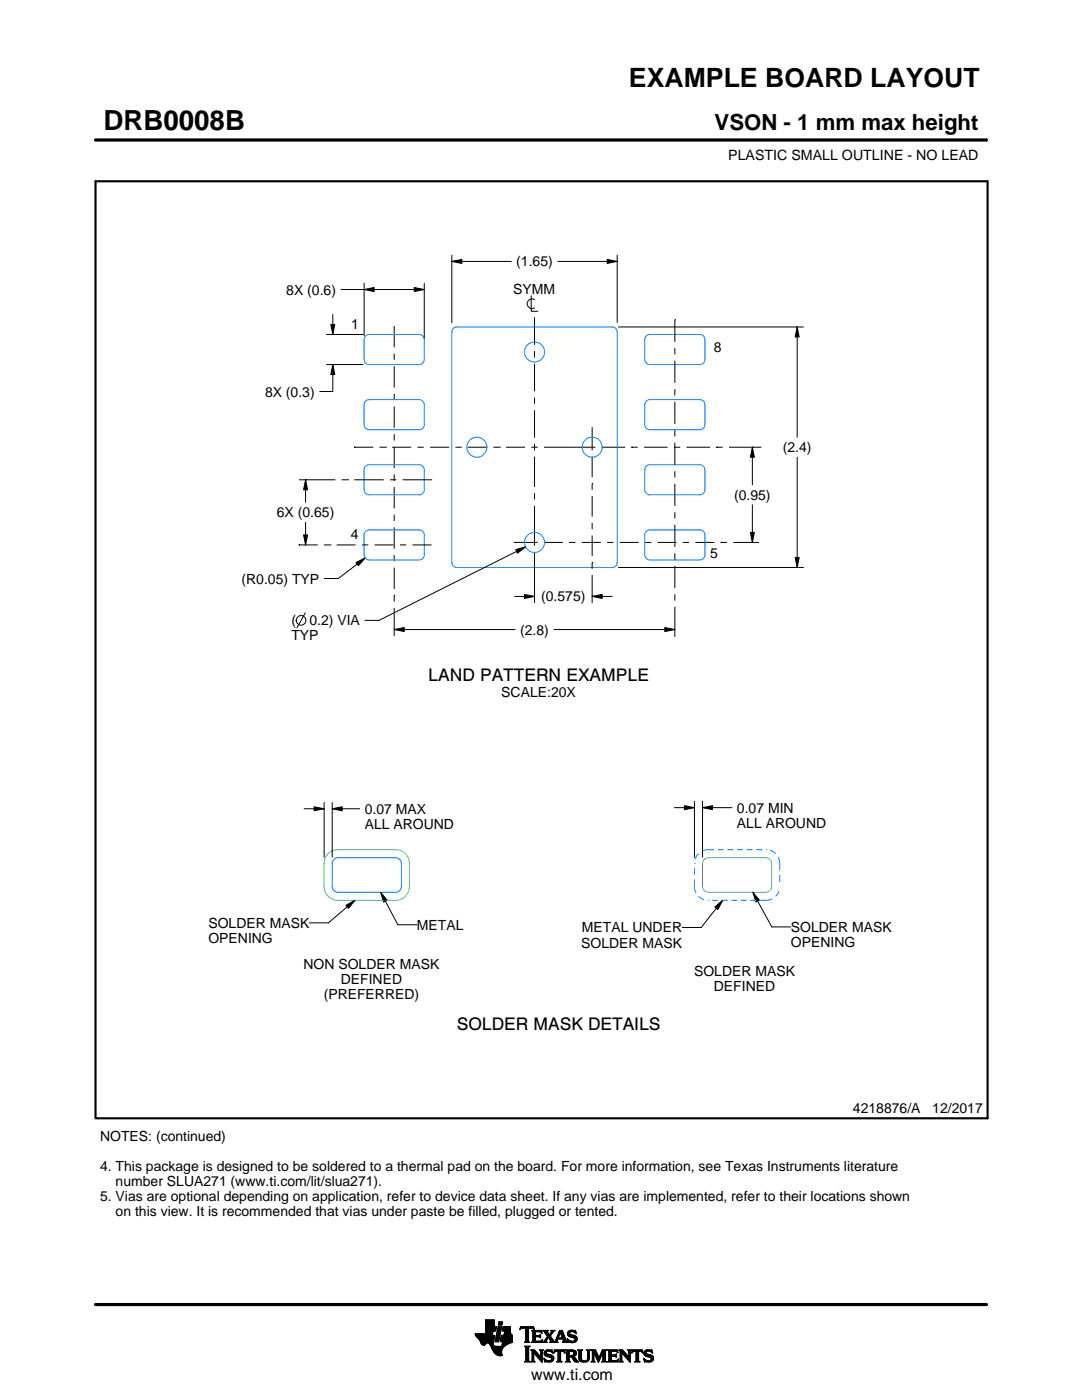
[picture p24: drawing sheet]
<svg xmlns="http://www.w3.org/2000/svg" width="216mm" height="279mm" viewBox="0 0 216 279" stroke-linecap="round" stroke-linejoin="round" font-family="sans-serif">
<defs><g id="words">
<text font-size="5.5" x="20.6" y="26">DRB0008B</text>
<text font-size="5.3" x="125.5" y="17.4">EXAMPLE BOARD LAYOUT</text>
<text font-size="4.4" x="142.6" y="26">VSON - 1 mm max height</text>
<g font-size="3.5">
<text x="85.4" y="135.9">LAND PATTERN EXAMPLE</text>
<text x="91.1" y="205.5">SOLDER MASK DETAILS</text>
</g>
<text font-size="3.2" x="106" y="275.3">www.ti.com</text>
<g font-size="2.8">
<text x="145.3" y="32">PLASTIC SMALL OUTLINE - NO LEAD</text>
<text x="103" y="53.2">(1.65)</text>
<text x="57.1" y="58.8">8X (0.6)</text>
<text x="102.4" y="58.6">SYMM</text>
<text x="70.1" y="65.7">1</text>
<text x="142.5" y="70.3">8</text>
<text x="52.9" y="79.1">8X (0.3)</text>
<text x="156.2" y="90.3">(2.4)</text>
<text x="146.5" y="99.8">(0.95)</text>
<text x="55.2" y="103.3">6X (0.65)</text>
<text x="70" y="107.7">4</text>
<text x="141.7" y="111.3">5</text>
<text x="48.2" y="116.5">(R0.05) TYP</text>
<text x="58.2" y="124.8">(</text>
<text x="61.7" y="124.8">0.2) VIA</text>
<text x="108" y="120">(0.575)</text>
<text x="58.1" y="127.8">TYP</text>
<text x="103.8" y="126.6">(2.8)</text>
<text x="100" y="139">SCALE:20X</text>
<text x="72.8" y="162.4">0.07 MAX</text>
<text x="72.8" y="165.4">ALL AROUND</text>
<text x="147" y="162.2">0.07 MIN</text>
<text x="147" y="165.2">ALL AROUND</text>
<text x="41.6" y="185.2">SOLDER MASK</text>
<text x="83.2" y="185.6">METAL</text>
<text x="157.8" y="186">SOLDER MASK</text>
<text x="41.6" y="188.2">OPENING</text>
<text x="116" y="189.1">SOLDER MASK</text>
<text x="116.1" y="186.1">METAL UNDER</text>
<text x="157.8" y="189">OPENING</text>
<text x="60.6" y="193.4">NON SOLDER MASK</text>
<text x="68" y="196.4">DEFINED</text>
<text x="138.5" y="194.8">SOLDER MASK</text>
<text x="142.4" y="197.8">DEFINED</text>
<text x="64.6" y="199.4">(PREFERRED)</text>
<text x="20" y="227.8">NOTES: (continued)</text>
<text x="170.2" y="222.2">4218876/A</text>
<text x="186" y="222.2">12/2017</text>
<text x="20" y="233.8">4. This package is designed to be soldered to a thermal pad on the board. For more information, see Texas Instruments literature</text>
<text x="20" y="239.8">5. Vias are optional depending on application, refer to device data sheet. If any vias are implemented, refer to their locations shown</text>
<text x="23.1" y="236.8">number SLUA271 (www.ti.com/lit/slua271).</text>
<text x="23.1" y="242.8">on this view. It is recommended that vias under paste be filled, plugged or tented.</text>
</g>
</g></defs>
<g fill="none" stroke="#000" stroke-width=".2">
<path d="M19.1 27.9h177.7M196.8 27.7v.5M68 57.8h16.7M72.7 57.8l2-.4v.8zM72.7 56.5v10.5M82.7 57.4l2 .4-2 .4zM84.7 56.5v11M90.2 52.2l2-.4v.8zM90.2 50.9v13.5M90.2 52.2h11.8M106 59v3.1h1.3M106.7 59.8a.98 .98 0 0 0-1.5 .8 .98 .98 0 0 0 1.5 .9"/>
<path d="M111.3 52.2h11.9M121.2 51.8l2 .4-2 .4zM123.2 50.9v13.4M65.2 72.8h7.2M65.2 66.8h7.3M66 64.8h.8l-.4 2zM66.4 72.8l.4 2h-.8zM66.4 62.8v4M66.4 72.8v5.3h-2.6M78.7 65v4.3M78.7 70.6v1.2M78.7 73.1v4.2"/>
<path d="M78.7 78.6v1.3M106.7 63.3v5.5M106.7 70.1v1.2M106.7 72.6v5.5M106.7 79.3v1.3M123.4 65.3h36.9M134.7 63.8h.1M134.7 63.8v4.4M134.7 69.5v1.2M134.7 72v4.4M134.7 77.7v1.2M159.1 65.3l.4 2h-.8z"/>
<path d="M159.1 65.3v22M59.7 95.8h7.2M61 95.8l.4 2h-.8zM61 95.8v4.5M61 95.8h.1M68.2 95.8h1.2M69.4 95.8h.1M70.7 89.3h.1M70.7 89.3h3.8M70.7 95.8h5.9M75.7 89.3h1.3M77 89.3h.1"/>
<path d="M77.8 95.8h1.3M78.2 89.3h3.8M78.7 81.1v4.3M78.7 86.6v1.3M78.7 89.2v4.2M78.7 94.7v1.2M78.7 97.2v4.3M80.3 95.8h5.9M83.3 89.3h1.3M85.8 89.3h3.8M90.9 89.3h1.2M93.4 89.3h3.8"/>
<path d="M98.5 89.3h1.2M99.7 89.3h.1M101 89.3h3.8M106 89.3h1.3M106.7 81.9v5.5M106.7 88.6v1.3M106.7 91.1v6.1M106.7 98.4v1.3M108.5 89.3h10.3M118.2 96.5h.1M118.2 85.3v4.6M118.2 91.1v4.1"/>
<path d="M118.2 96.5v1.3M118.2 99v4.1M120 89.3h4.7M126 89.3h.1M126 89.3h1.3M128.5 89.3h4.7M134.5 89.3h1.2M134.7 80.2v4.4M134.7 85.8v1.3M134.7 88.4v4.4M134.7 94v1.3M134.7 96.6v4.4"/>
<path d="M137 89.3h4.7M142.9 89.3h.1M142.9 89.3h1.3M145.5 89.3h6.4M150.1 89.3l.4 2h-.8zM150.1 89.3v7.5M150.2 89.3h.1M159.1 91.3v22M59.6 108.8h.1M59.6 108.8h3.8M60.6 106.8h.8l-.4 2zM61 104.3v4.5"/>
<path d="M64.7 108.8h1.2M65.9 108.8h.1M67.2 108.8h3.8M71 112.3l1.9-.9-1.4 1.5zM72.2 108.8h1.3M72.9 111.4l-5.4 4.1h-2.8M74.7 108.8h3.8M78.7 118.8h.1M78.7 102.7v1.3M78.7 105.2v4.3M78.7 110.8v1.2M78.7 113.3v4.2"/>
<path d="M78.7 118.8v1.3M79.8 108.8h1.3M82.3 108.8h3.8M102.5 108.3h4.8M102.7 119h4M102.9 109.7l2-.6-1.6 1.3zM104.7 118.6l2 .4-2 .4zM104.9 109.1l-29.3 14.7h-2.8M106.7 100.9v8M106.7 110.1v10.2M108.5 108.3h3.8M113.6 108.3h.1"/>
<path d="M113.6 108.3h1.2M116.1 108.3h3.8M118.2 119l2-.4v.8zM118.2 112.2h.1M118.2 118.8h.1M118.2 104.4v1.2M118.2 106.9v4.1M118.2 112.2v1.3M118.2 114.8v5.5M118.2 119h4M121.1 108.3h1.3M123.4 113.3h36.9"/>
<path d="M123.7 108.3h3.7M128.7 108.3h1.3M131.2 108.3h3.8M134.7 102.2v1.3M134.7 104.7v4.5M134.7 110.4v1.3M134.7 112.9v4.4M134.7 118.6v1.3M136.2 108.3h1.3M138.8 108.3h3.7M143.8 108.3h.1M143.8 108.3h1.3"/>
<path d="M146.3 108.3h5.1M149.7 106.3h.8l-.4 2zM150.1 108.3h.1M150.1 100.8v7.5M158.7 111.3h.8l-.4 2zM60.9 122.3l-1.7 3M78.7 125.6l2-.4v.8zM78.7 125.6h.1M78.7 121.3v5.6M78.7 125.6h24.1M110.5 125.6h24.2M132.7 125.2l2 .4-2 .4z"/>
<path d="M134.7 121.1v6M138.6 159.9v11.2M140.2 159.9v11.2M60.7 161.4h4M62.7 161l2 .4-2 .4zM64.7 160.2v10.9M66.3 161.4l2-.4v.8zM66.3 160.2v10.9M66.3 161.4h5.5M70.8 179.7l-5.3 4.5h-3.8M76 178.1l1.3 1.6-.8 .3zM76 178.1l3.4 6.5h3.8"/>
<path d="M134.6 161.2h4M136.6 160.8l2 .4-2 .4zM140.2 161.2l2-.4v.8zM140.2 161.2h5.8M144.2 179.7l-4.3 5.4h-3.8M150.2 178.1l1.3 1.5-.7 .4zM150.2 178.1l3.8 6.9h3.8M69 180.7l1.8-1-1.3 1.6zM142.6 181l1.6-1.3-.9 1.8zM94.8 266.2h3.5M94.8 266.3h3.5M94.9 266.4h3.3"/>
<path d="M94.9 266.5h3.8l-.2 1.2M94.9 266.5h3.8M95 266.6h3.7M95 266.7h3.7M95.1 266.8h3.6M95.2 266.9h3.4M95.3 267h3.3M95.4 267.1h3.2M95.5 267.2h3.1M95.6 267.3h3M95.7 267.4h2.8M95.7 267.5h2.8"/>
<path d="M95.8 267.6h2.7M95.8 267.7h2.7M95.9 267.8h2.6M95.9 267.9h2.5M95.9 268h2.5M96 268h1.1M96 268.1h1M96.1 268.2h.8M96.1 268.3h.7M96.2 268.4h.6M96.3 268.4h.4M96.9 266.1h1.4"/>
<path d="M96.9 266h1.4M96.9 265.9h1.4M96.9 265.8h1.5M96.9 265.7h1.5M96.9 264.7l2.2 .1-.2 .9h-.5l-.2 .8M96.9 265.6h2M96.9 265.5h2M96.9 265.4h2M96.9 265.3h2.1M96.9 265.2h2.1M96.9 265.1h2.1M96.9 265h2.1"/>
<path d="M96.9 264.9h2.1M96.9 264.8h2.2M96.9 264.6h1.7M96.9 264.5h1.7M96.9 264.4h1.7M96.9 264.3h1.7M96.9 264.2h1.7M96.9 264.1h1.7M96.9 264h1.7M96.9 263.9h1.7M96.9 263.8h1.7M96.9 263.7h1.7"/>
<path d="M96.9 263.6h1.7M96.9 263.5h1.7M96.9 263.4h1.7M97.5 268h.9M97.6 268.1h.8M97.7 268.2h.7M97.7 268.3h.7M97.8 268.4h.6M97.9 268.5h.6M97.9 268.6h.7M98 268.7h1.1M98 268.8h2.6"/>
<path d="M98 268.8h2.5M98.1 268.9h2.3M98.1 269h2.3M98.1 269.1h2.2M98.2 269.2h2.1M98.2 269.2h2M98.2 269.3h2M98.3 269.4h1.9M98.3 269.5h1.8M98.4 269.6h1.7M98.4 268v.4l.3 .2 2 .1M98.5 269.7h1.6"/>
<path d="M98.5 267.7l-.1 .3M98.5 269.8h1.6M98.6 269.9h1.5M98.6 264.8v-1.4h-1.7v2.8h-2.1l.1 .3 .8 .9 .6 1h.4l.5-.4 .4 .1 1 1.8 .8 .6h.8l-.1-1.1 .8-.9M98.6 270h1.5M98.7 270h1.4M98.8 270.1h1.3M98.8 267.7h.7M98.8 267.6h.7M98.8 267.5h.7M98.9 270.2h1.2M98.9 267.4h.7"/>
<path d="M98.9 267.3h.7M98.9 267.2h.7M98.9 267.1h.7M98.9 267h.7M98.9 270.3h1.3M99 266.9h.6M99 266.9h.7M99 266.8h.7M99 266.7h.7M99 266.6h.7M99 266.5h.7M99.1 270.4h1.1"/>
<path d="M99.1 266.4h.7M99.1 266.3h.7M99.1 266.2h.7M99.1 266.1h.7M99.1 266h.7M99.2 265.9h.7M99.2 265.8h.7M99.2 270.4h1M99.2 265.7h.7M99.2 265.6h.7M99.2 265.5h.7M99.3 265.4h.6"/>
<path d="M99.3 265.4h.7M99.3 265.3h.7M99.3 265.2h.7M99.3 265.1h.7M99.3 265h.7M99.4 270.5h.8M99.4 264.9h.7M99.4 264.8h.7M99.4 264.8h.7l-.6 3h-.7zM99.4 264.5l.2-.7h.7l-.2 .7h-.7M99.5 264.4h.6M99.5 264.3h.7"/>
<path d="M99.5 264.2h.7M99.5 264.1h.7M99.5 264h.7M99.5 263.9h.7M99.6 263.8h.7M99.8 270.6h.1M99.8 267.7h2.4M99.8 267.6h2.4M99.8 267.5h2.4M99.9 267.4h2.3M99.9 267.3h2.3M99.9 267.2h2.3"/>
<path d="M99.9 267.1h2.3M99.9 267h2.3M99.9 266.9h2.3M100 266.9h2.2M100 266.8h2.2M100 266.7h2.2M100 266.6h2.2M100 266.5h2.2M100.1 268.6h.7M100.2 268.5h.7M100.2 268.4h.8M100.2 268.4h.9"/>
<path d="M100.2 268.3h1M100.2 268.2h1.2M100.2 265.6h1.6M100.2 268.1h1.4M100.2 265.5h1.6M100.2 268h1.6M100.3 265.4h1.5M100.3 268h1.7M100.3 267.9h1.9M100.3 265.3h1.5M100.3 267.8h1.9M100.3 265.2h1.5"/>
<path d="M100.3 265.1h1.5M100.3 265h1.5M100.4 264.9h1.4M100.4 264.8h1.4M100.6 266.5l.1-.8h-.5l.2-.9h1.4l.1 1.1 .3 .6v1.4l-1.3 .6M100.6 266.4h1.5M100.6 266.3h1.4M100.6 266.2h1.4M100.6 266.1h1.3M100.7 266h1.2M100.7 265.9h1.2M100.7 265.8h1.1"/>
<path d="M100.7 265.7h1.1M102.2 266.5h-2.2l-.2 1.1 .1 .2h.4l-.2 .9M103.7 265.3h.1M103.8 265.2h.2M103.8 265h2.8M103.8 264.9h2.7M103.9 264.8h2.6M104.7 267.8h1M104.7 271.8h1.1M104.7 268.7h1M104.8 267.7h.7M104.8 271.7h.8"/>
<path d="M104.9 265.2h.6M104.9 268.9h.6M104.9 267.6h.6M104.9 267.5l-.2 .3M104.9 267.5h.6M104.9 267.4h.6M104.9 267.3h.6M104.9 267.2h.6M104.9 267.1h.6M104.9 267h.6M104.9 266.8h.6M104.9 266.7h.6"/>
<path d="M104.9 266.6h.6M104.9 266.5h.6M104.9 266.4h.6M104.9 266.3h.6M104.9 266.2h.6M104.9 266.1h.6M104.9 265.9h.6M104.9 265.8h.6M104.9 265.7h.6M104.9 265.6h.6M104.9 265.5h.6M104.9 265.4h.6"/>
<path d="M104.9 265.3h.6M104.9 271.5h.6M104.9 269h.6M104.9 271.4h.6M104.9 271.4v-2.4l-.2-.4h1.1l-.3 .4v2.4M104.9 271.4l-.2 .4h1.1l-.3-.4M104.9 271.3h.6M104.9 271.2h.6M104.9 271.1h.6M104.9 271h.6M104.9 270.9h.6M104.9 270.8h.6"/>
<path d="M104.9 270.6h.6M104.9 270.5h.6M104.9 270.4h.6M104.9 270.3h.6M104.9 270.2h.6M104.9 270.1h.6M104.9 270h.6M104.9 269.9h.6M104.9 269.8h.6M104.9 269.6h.6M104.9 269.5h.6M104.9 269.4h.6"/>
<path d="M104.9 269.3h.6M104.9 269.2h.6M104.9 269.1h.6M105.5 267.5l.2 .3M105.5 267.5v-2.3l.7-.1 .4 .3-.1-.6h-2.6l-.1 .6 .4-.3 .7 .1v2.3M105.7 267.8h-1M105.9 271.8h.8M105.9 269.4h.8M106.1 269.5h.7M106.1 267.8h2M106.1 271.7h.5M106.2 269.6h.7"/>
<path d="M106.2 271.5h.3M106.2 265.6h1.8M106.2 269.8h.8M106.2 271.4h.3M106.2 271.4l-.3 .4h.8l-.2-.4M106.2 271.3h.3M106.2 271.2h.3M106.2 271.1h.3M106.2 271h.3M106.2 270.9h.3M106.2 270.8h.3M106.2 270.6h.3"/>
<path d="M106.2 270.5h.3M106.2 270.4h.3M106.2 270.3h.3M106.2 270.2h.3M106.2 270.1h.3M106.2 270h1M106.2 269.9h.9M106.2 269.8v1.6M106.2 269.8l-.3-.4h.8l1.2 1.4M106.3 267.7h1.8M106.3 265.7h1.8M106.3 267.6h.6"/>
<path d="M106.3 265.8h.6M106.3 267.5l-.2 .3M106.3 267.5h.5M106.3 267.4h.5M106.3 267.3h.5M106.3 267.2h.5M106.3 267.1h.5M106.3 267h.5M106.3 266.8h.5M106.3 266.7h1.6M106.3 266.6h1.6M106.3 266.5h.5"/>
<path d="M106.3 266.4h.5M106.3 266.3h.5M106.3 266.2h.5M106.3 266.1h.5M106.3 265.9h.5M106.4 265.2h.2M106.5 270h.1M106.5 270v1.4M106.5 265.3h.1M106.6 270.1h.7M106.7 270.2h.7M106.8 270.3h.7"/>
<path d="M106.8 265.9l.2-.1h.6l.6 .2-.2-.5h-1.9l.2 .3v1.7M106.8 265.9v.6h.8l.3-.2v.7M106.9 270.4h.7M107 270.5h.7M107.1 270.6h.7M107.2 270.8h1M107.3 270.9h.9M107.4 271h.8M107.5 271.1h.7M107.6 271.2h.6M107.6 266.5h.3M107.7 271.3h.5"/>
<path d="M107.7 269.4h.7M107.7 266.8h.2M107.7 267.6h.5M107.8 266.4h.1M107.8 271.4h.4M107.8 267h.1M107.8 265.8h.3M107.8 269.5h.5M107.9 271.5h.3M107.9 269.6h.3M107.9 267l-.3-.2h-.8l.1 .8h.9l.5-.2M107.9 269.8h.3"/>
<path d="M107.9 270.6h.3M107.9 270.5h.3M107.9 270.4h.3M107.9 270.3h.3M107.9 270.2h.3M107.9 270.1h.3M107.9 270h.3M107.9 269.9h.3M107.9 269.8v1M107.9 269.8l-.2-.4h.7l-.2 .4M108 271.7h.2M108 265.9h.1"/>
<path d="M108 267.5h.2M108.1 271.8h.1M108.1 266.1h.1M108.2 267.4h.1M108.2 269.8v2.1l-1.7-1.9M108.2 267.8h.9M108.3 267.4l-.2 .5-2-.1M108.3 265.6h1M108.5 267.7h.5M108.5 271.1l.8 .4h.5l.2-.2-.1-.3-1-.4-.3-.3 .1-.7 .8-.2 .5 .1 .2-.1 .1 .6-.9-.3-.3 .1-.1 .3 1.3 .4 .2 .6M108.5 271.1h.1M108.5 265.7h.7"/>
<path d="M108.5 271.2h.2M108.6 271.3h.2M108.6 270.1h.4M108.6 270h.4M108.6 270.2h.6M108.6 267.6h.4M108.6 271.4h.4M108.6 269.9h.4M108.6 270.3h1M108.6 265.8h.7M108.6 271.5h.8M108.6 269.8h.5"/>
<path d="M108.7 271.7h1.5M108.7 270.4h1.3M108.7 267.5h.3M108.7 271.8h.1M108.7 265.9h.6M108.7 269.6h1.5M108.8 267.4h.3M108.8 270.5h1.5M108.8 266.1h.6M108.8 269.5h1.4M108.8 267.3h.4M108.9 266.2h.6"/>
<path d="M108.9 267.2h.4M108.9 266.3h.6M108.9 270.6h1.5M109 267.1h.3M109 266.4h1M109.1 271.8h.9M109.1 269.4h.7M109.1 267h.9M109.1 266.5h.8M109.1 267.8h-.9M109.2 266.8h.8M109.2 266.6h.6"/>
<path d="M109.2 266.7h.7M109.2 266.7l-.6 .9-.4 .2M109.3 270.8h1.1M109.5 267.1h.6M109.6 267.2h.6M109.7 271.5h.7M109.7 267.3h.6M109.7 267.8l.2-.1-.5-.8-.4 .8 .1 .1M109.7 267.8h1.6M109.7 266.3h.4M109.7 267.4h.6M109.8 270.9h.7"/>
<path d="M109.8 266.2h.3M109.8 266.6l.9 1.2 1-2.3h.5l.8 2.1 .3 .2M109.8 267.5h.6M109.9 266.1h.3M109.9 269.8h.4M109.9 267.6h.6M109.9 267.7h.7M109.9 271.4h.5M109.9 265.9h.4M110 271h.5M110 265.6h.7M110 265.9l-.4 .5-.4-.6 .2-.3h-1.1l.9 1.2"/>
<path d="M110 265.9l.1-.2-.2-.2h.8l-.9 1.1M110 271.3h.5M110 265.8h.4M110 271.1h.5M110 271.2h.5M110.1 269.4h.1M110.1 265.7h.4M110.1 269.9h.2M110.2 270h.1M110.5 270h.1M110.5 269.9h.2M110.5 271.1l-.3 .6-.7 .2-.6-.2-.2 .1-.2-.7"/>
<path d="M110.5 269.8h.3M110.6 269.6h2.1M110.6 269.5h2M110.6 269.4h2M110.7 267.7h.5M110.8 267.6h.4M110.9 267.5h.3M110.9 267.4h.3M111 267.3h.3M111 267.2h1.8M111 267.1h1.8M111.1 267h.3"/>
<path d="M111.1 271.8h1M111.1 266.8h.4M111.2 266.7h.3M111.2 267.5l.1-.2h1l.1 .2M111.2 267.5v.3h.1M111.2 266.6h.3M111.3 266.5h.3M111.3 271.7h.6M111.3 266.4h.3M111.3 271.5h.6M111.3 267.8h-1.6M111.3 269.8h.6"/>
<path d="M111.4 266.3h.3M111.4 271.4h.5M111.4 271.4l-.1-1.7h-.4l-.4 .4 .2-.7h1.9l.1 .7-.4-.4h-.4v1.7M111.4 270.5h.5M111.4 270.4h.5M111.4 270.3h.5M111.4 270.2h.5M111.4 270.1h.5M111.4 270h.5M111.4 269.9h.5M111.4 271.4l-.3 .4h1l-.2-.4M111.4 271.3h.5"/>
<path d="M111.4 271.2h.5M111.4 271.1h.5M111.4 271h.5M111.4 270.9h.5M111.4 270.8h.5M111.4 270.6h.5M111.4 266.2h.3M111.4 266.1h.4M111.5 265.9h.9M111.5 265.8h.8M111.6 265.7h.7M111.6 265.6h.6"/>
<path d="M111.8 265.9l.4 1.1h-.8zM111.9 266.1h.5M111.9 266.2h.5M111.9 266.3h.6M112 266.4h.5M112 266.5h.6M112.1 266.6h.5M112.1 266.7h.6M112.1 266.8h.6M112.2 267h.5M112.2 267.8h1.1M112.3 267.3h.6"/>
<path d="M112.3 267.4h.6M112.4 267.5h.6M112.4 267.5v.3h-.2M112.4 269.8h.3M112.4 267.6h.6M112.4 267.7h.7M112.6 269.9h.1M112.6 270h.2M112.8 271.8h1M112.8 269.4h1.6M113 269.5h1.7M113 271.7h.7"/>
<path d="M113 269.6h1.9M113 271.5h.6M113 269.8h.6M113 271.4h.6M113 271.4l-.2 .4h1l-.2-.4M113 271.3h.6M113 271.2h.6M113 271.1h.6M113 271h.6M113 270.9h.6M113 270.8h1.5M113 270.6h1.6"/>
<path d="M113 270.5h1.8M113 270.4h.6M113 270.3h.6M113 270.2h.6M113 270.1h.6M113 270h.6M113 269.9h.6M113 269.8v1.6M113 269.8l-.2-.4h1.5l.5 .2 .2 .3v.4l-.2 .3-.4 .1M113.2 267.3h.2M113.2 267.4h.3M113.2 266.2h.5"/>
<path d="M113.2 266.3h.6M113.2 266.1h.5M113.3 267.5h.3M113.3 267.8h-1.1M113.3 266.4h.9M113.3 265.9h.4M113.3 267.6h.6M113.3 266.5h1.3M113.3 267.7h1.6M113.3 265.8h.5M113.3 267.8h.2M113.4 266.6h1.5"/>
<path d="M113.4 265.7h1.5M113.4 265.7l.5-.2 .7 .1 .2-.1 .1 .7-.7-.4h-.4l-.1 .3 .1 .2 .9 .2 .4 .3 .1 .5-.3 .5-.6 .2-.7-.2-.2 .1-.2-.7 .9 .5 .4-.1 .2-.3-.1-.3-1.2-.4-.2-.5zM113.5 266.7h1.5M113.5 265.6h1.4M113.6 271.4v-.6h.4l.7 .9 .8 .1M113.6 269.9l.1-.2 .7 .2v.4l-.4 .2M113.6 269.9v.6M113.7 267.8h1.1M113.8 266.8h1.3M113.8 265.5h.6M114 268h.4M114.1 270.9h.6"/>
<path d="M114.2 271h.6M114.2 271.1h.7M114.3 271.2h.6M114.3 267h.8M114.3 269.8h.7M114.3 270.4h.6M114.4 271.3h.6M114.4 270.7l1.1 1.1M114.4 270.7h.1M114.4 271.4h.7M114.4 269.9h.6M114.4 270.3h.6"/>
<path d="M114.5 267.6h.5M114.5 270.2h.5M114.5 270h.5M114.5 265.8h.4M114.5 270.1h.5M114.5 271.5h.7M114.6 271.7h.7M114.6 267.1h.6M114.6 267.5h.5M114.7 267.2h.5M114.7 267.4h.5M114.7 265.9h.3"/>
<path d="M114.7 267.3h.5M114.7 271.8h.8M114.8 266.1h.2M114.9 266.2h.1M115.3 269.4h.9M115.4 269.5h.7M115.5 269.6h.5M115.5 269.8h.5M115.5 269.8v1.4l.4 .5 .6 .2 .6-.1 .4-.3 .1-.5M115.5 271h.5M115.5 270.9h.5M115.5 270.8h.5"/>
<path d="M115.5 270.6h.5M115.5 270.5h.5M115.5 270.4h.5M115.5 270.3h.5M115.5 270.2h.5M115.5 270.1h.5M115.5 270h.5M115.5 269.9h.5M115.5 269.8l-.2-.4h.9l-.2 .4M115.5 271.1h.5M115.5 271.2h.5M115.5 271.3h.6"/>
<path d="M115.6 271.4h.6M115.7 271.5h.8M115.8 271.7h1.5M116 271l.2 .4 .4 .2 .5-.2 .2-.4M116 269.8v1.2M116 271.8h1.1M116.8 271.5h.6M117 269.4h.8M117.1 271.4h.4M117.2 269.5h.5M117.2 271.3h.4M117.2 269.6h.4"/>
<path d="M117.2 271.2h.4M117.2 271.1h.4M117.3 269.8h.3M117.3 271h.3M117.3 270.9h.3M117.3 270.8h.3M117.3 270.6h.3M117.3 270.5h.3M117.3 270.4h.3M117.3 270.3h.3M117.3 270.2h.3M117.3 270.1h.3"/>
<path d="M117.3 270h.3M117.3 269.9h.3M117.6 269.8l.2-.4h-.8l.2 .3 .1 1.3M117.6 269.8v1.2M118 271.8h.7M118 269.4h.8M118.1 269.5h.8M118.1 271.7h.5M118.2 269.6h.7M118.2 271.5h.3M118.2 269.8h.8M118.2 271.4h.3"/>
<path d="M118.2 269.8l-.2-.4h.8l.7 1.6 .7-1.6h.9l-.3 .4M118.2 271.4l-.2 .4h.7l-.2-.4M118.2 271.3h.3M118.2 271.2h.3M118.2 271.1h.3M118.2 271h.3M118.2 270.9h.3M118.2 270.8h.3M118.2 270.6h.3M118.2 270.5h.3M118.2 270.4h.3M118.2 270.3h.3"/>
<path d="M118.2 270.2h.3M118.2 270.1h.3M118.2 270h.9M118.2 269.9h.8M118.2 269.8v1.6M118.6 270.1h.5M118.6 270.2h.6M118.7 270.3h.5M118.7 270.4h.6M118.8 270.5h.5M118.8 270.6h.6M118.9 270.8h.5"/>
<path d="M118.9 270.9h.6M119 271h.8M119 271.1h.8M119.1 271.2h.6M119.1 271.3h.6M119.2 271.4h.4M119.2 271.5h.4M119.3 271.7h.2M119.3 271.8h.2M119.6 270.9h.3M119.6 270.8h.3M119.7 270.6h.3"/>
<path d="M119.7 270.5h.3M119.8 270.4h.3M119.8 270.3h.3M119.9 270.2h.3M119.9 270.1h.3M120 270h.8M120 269.9h.8M120 269.8h.8M120.1 271.8h1M120.1 269.6h.7M120.1 269.5h.8M120.2 269.4h.9"/>
<path d="M120.2 271.7h.7M120.3 271.5h.5M120.3 271.4h.5M120.3 271.4l-.2 .4h1l-.3-.4M120.3 271.4v-1.5l-.9 2-.9-2v1.5M120.3 271.3h.5M120.3 271.2h.5M120.3 271.1h.5M120.3 271h.5M120.3 270.9h.5M120.3 270.8h.5M120.3 270.6h.5"/>
<path d="M120.3 270.5h.5M120.3 270.4h.5M120.3 270.3h.5M120.3 270.2h.5M120.3 270.1h.5M120.8 269.8v1.6M121.2 271.8h2M121.2 269.4h1.9M121.4 269.5h1.8M121.4 271.7h1.9M121.5 269.6h1.7M121.5 271.5h1.8"/>
<path d="M121.5 269.8h.5M121.5 271.4h.5M121.5 269.8l-.3-.4h1.9l.2 .6M121.5 269.9h.5M121.5 269.8v1.6M121.5 271.3h.5M121.5 271.2h.5M121.5 271.1h.5M121.5 271h.5M121.5 270.9h.5M121.5 270.8h.5M121.5 270.6h1.5"/>
<path d="M121.5 270.5h1.5M121.5 270.4h1.5M121.5 270.3h.5M121.5 270.2h.5M121.5 270.1h.5M121.5 270h.5M122.6 270.4l.4-.2v.7l-.2-.2h-.8v.8h.2M122.9 270.8h.1M122.9 270.3h.1M123 269.8h.3M123.1 271.4h.3M123.2 269.9h.1"/>
<path d="M123.3 270h.1M123.3 270l-.4-.3h-.8l-.1 .7M123.3 271.3h.1M123.4 271.2h.1M123.4 271.2l-.2 .6h-2l.3-.4M123.4 271.2l-.3 .3h-.4M123.5 271.8h.8M123.5 269.4h.7M123.6 269.5h.7M123.7 271.7h.5M123.7 269.6h.7M123.7 271.5h.4"/>
<path d="M123.7 269.8h.8M123.7 271.4h.4M123.7 271.4l-.2 .4h.8l-.2-.4M123.7 271.3h.4M123.7 271.2h.4M123.7 271.1h.4M123.7 271h.4M123.7 270.9h.4M123.7 270.8h.4M123.7 270.6h.4M123.7 270.5h.4M123.7 270.4h.4"/>
<path d="M123.7 270.3h.4M123.7 270.2h.4M123.7 270.1h.4M123.7 270h1M123.7 269.9h.9M123.7 269.8v1.6M123.7 269.8l-.2-.4h.7l1.2 1.4 .1-1M124.1 270v1.4M124.1 270h.1M124.2 270.1h.6M124.2 270.2h.7M124.3 270.3h.7"/>
<path d="M124.4 270.4h.7M124.5 270.5h.7M124.6 270.6h.7M124.7 270.8h1.1M124.8 270.9h1M124.9 271h.9M125 271.1h.8M125.1 271.2h.7M125.2 271.3h.6M125.2 269.4h.8M125.3 271.4h.5M125.4 269.5h.5"/>
<path d="M125.4 271.5h.4M125.4 269.6h.4M125.5 269.8h.3M125.5 269.8l-.3-.4h.8l-.2 .4M125.5 270.4h.3M125.5 270.3h.3M125.5 270.2h.3M125.5 270.1h.3M125.5 270h.3M125.5 269.9h.3M125.5 270.6h.3M125.5 270.5h.3"/>
<path d="M125.5 271.7h.3M125.6 271.8h.2M125.8 269.8v2.1l-1.7-1.9M126 270h.1M126.1 269.9h.1M126.1 269.8h.3M126.1 269.6h2.1M126.2 269.5h2M126.2 269.4h2M126.6 271.8h1.1M126.9 271.7h.6M126.9 271.5h.5"/>
<path d="M126.9 269.8h.5M126.9 271.4h.5M126.9 271.4v-1.7h-.5l-.3 .4 .1-.7h1.9l.2 .7-.4-.4h-.5v1.7M126.9 270.5h.5M126.9 270.4h.5M126.9 270.3h.5M126.9 270.2h.5M126.9 270.1h.5M126.9 270h.5M126.9 269.9h.5M126.9 271.4l-.3 .4h1.1l-.3-.4M126.9 271.3h.5"/>
<path d="M126.9 271.2h.5M126.9 271.1h.5M126.9 271h.5M126.9 270.9h.5M126.9 270.8h.5M126.9 270.6h.5M128 269.8h.3M128.1 269.9h.2M128.2 270h.1M128.4 271.1h.1M128.4 271.2h.2M128.5 271.3h.2"/>
<path d="M128.5 270.1h.4M128.5 270h.4M128.5 270.2h.6M128.5 271.4h.4M128.5 269.9h.4M128.5 270.3h1M128.5 271.5h.8M128.5 269.8h.5M128.6 271.7h1.5M128.6 270.4h1.3M128.6 271.8h.1M128.6 269.6h1.5"/>
<path d="M128.7 270.5h1.5M128.7 269.5h1.4M128.8 270.6h1.5M128.9 271.8h1M129 269.4h.7M129.1 270.8l-.6-.4 .1-.7 .5-.3 .8 .1 .2-.1 .1 .7-.8-.4-.4 .1-.1 .2 1.3 .5 .2 .6M129.1 270.8l.8 .2v.4l-.7 .1-.8-.4M129.2 270.8h1.1M129.6 271.5h.7M129.6 270.9h.8M129.8 269.8h.4M129.8 271.4h.5"/>
<path d="M129.9 271h.5M129.9 271.3h.5M129.9 271.1h.5M129.9 271.2h.5M129.9 269.4h.2M130 269.9h.2M130.1 270h.1M130.4 271.1l-.3 .6-.7 .2-.6-.2-.2 .1-.2-.7"/>
<circle cx="60.1" cy="123.8" r=".98"/>
</g>
<g fill="#000">
<path d="M72.7 57.8l2-.4v.8zM82.7 57.4l2 .4-2 .4zM90.2 52.2l2-.4v.8zM121.2 51.8l2 .4-2 .4zM66.4 72.8l.4 2h-.8zM66 64.8h.8l-.4 2zM159.1 65.3l.4 2h-.8zM61 95.8l.4 2h-.8zM150.1 89.3l.4 2h-.8zM60.6 106.8h.8l-.4 2zM71 112.3l1.9-.9-1.4 1.5zM102.9 109.7l2-.6-1.6 1.3z"/>
<path d="M104.7 118.6l2 .4-2 .4zM118.2 119l2-.4v.8zM149.7 106.3h.8l-.4 2zM158.7 111.3h.8l-.4 2zM78.7 125.6l2-.4v.8zM132.7 125.2l2 .4-2 .4zM62.7 161l2 .4-2 .4zM66.3 161.4l2-.4v.8zM69 180.7l1.8-1-1.3 1.6zM76 178.1l1.3 1.6-.8 .3zM136.6 160.8l2 .4-2 .4zM140.2 161.2l2-.4v.8z"/>
<path d="M142.6 181l1.6-1.3-.9 1.8zM150.2 178.1l1.3 1.5-.7 .4z"/>
</g>
<path d="M19.1 36.2h178v187h-178z" fill="none" stroke="#000" stroke-width=".43"/>
<path d="M19 27.9h177.8M19 260.3h177.8" fill="none" stroke="#000" stroke-width=".63"/>
<g fill="none" stroke="#0080ff" stroke-width=".2">
<path d="M72.9 67l.8-.2h10a1 1 0 0 1 1 1v4a1 1 0 0 1-1 1h-10a1 1 0 0 1-1-1v-4zM90.4 65.5l.8-.2h31a1 1 0 0 1 1 1v46a1 1 0 0 1-1 1h-31a1 1 0 0 1-1-1v-46zM128.9 67l.8-.2h10a1 1 0 0 1 1 1v4a1 1 0 0 1-1 1h-10a1 1 0 0 1-1-1v-4zM72.9 93l.8-.2h10a1 1 0 0 1 1 1v4a1 1 0 0 1-1 1h-10a1 1 0 0 1-1-1v-4zM72.9 80l.8-.2h10a1 1 0 0 1 1 1v4a1 1 0 0 1-1 1h-10a1 1 0 0 1-1-1v-4zM128.9 93l.8-.2h10a1 1 0 0 1 1 1v4a1 1 0 0 1-1 1h-10a1 1 0 0 1-1-1v-4zM128.9 80l.8-.2h10a1 1 0 0 1 1 1v4a1 1 0 0 1-1 1h-10a1 1 0 0 1-1-1v-4zM72.9 106l.8-.2h10a1 1 0 0 1 1 1v4a1 1 0 0 1-1 1h-10a1 1 0 0 1-1-1v-4zM128.9 106l.8-.2h10a1 1 0 0 1 1 1v4a1 1 0 0 1-1 1h-10a1 1 0 0 1-1-1v-4zM66.8 171.4l.6-.2h11.5a1.15 1.15 0 0 1 1.2 1.1v4.6a1.15 1.15 0 0 1-1.2 1.2h-11.5a1.15 1.15 0 0 1-1.1-1.2v-4.6v-.3zM138.6 172.3h.1M138.6 175.5v1.7l.3 1"/>
<path d="M138.6 173.2v1.4M139.4 170.4l-.7 1.1M139.4 178.9l1.1 .7M141.3 179.7h.1M142.1 179.7h1.1M142.5 169.6h-1.5l-.9 .3M143.2 169.6h1.2M144 179.7h1.2M145.2 169.6h1.1M145.9 179.7h1.2M147.1 169.6h1.1M147.8 179.7h1.2"/>
<path d="M149 169.6h1.1M149.8 179.7h1.1M150.9 169.6h1.2M152.8 169.6h.1M153.7 169.7l1.1 .7M154.1 179.4l-.9 .3h-1.5M155.3 171.1l.3 .9v1.7M155.5 177.8l-.7 1.1M155.6 174.6v1.4"/>
<circle cx="106.7" cy="70.3" r="2"/>
<circle cx="95.2" cy="89.3" r="2"/>
<circle cx="118.2" cy="89.3" r="2"/>
<circle cx="106.7" cy="108.3" r="2"/>
</g>
<path d="M65.7 170.2l1.1-.6h.6h11.5a2.76 2.76 0 0 1 2.8 2.7v4.6a2.76 2.76 0 0 1-2.8 2.8h-11.5a2.76 2.76 0 0 1-2.7-2.8v-4.6a2.75 2.75 0 0 1 1-2.1zM140.5 171.5l.8-.3h11.5a1.15 1.15 0 0 1 1.2 1.1v4.6a1.15 1.15 0 0 1-1.2 1.2h-11.5a1.15 1.15 0 0 1-1.1-1.2v-4.6z" fill="none" stroke="#6ef200" stroke-width=".2"/>
<use href="#words"/>
</svg>
